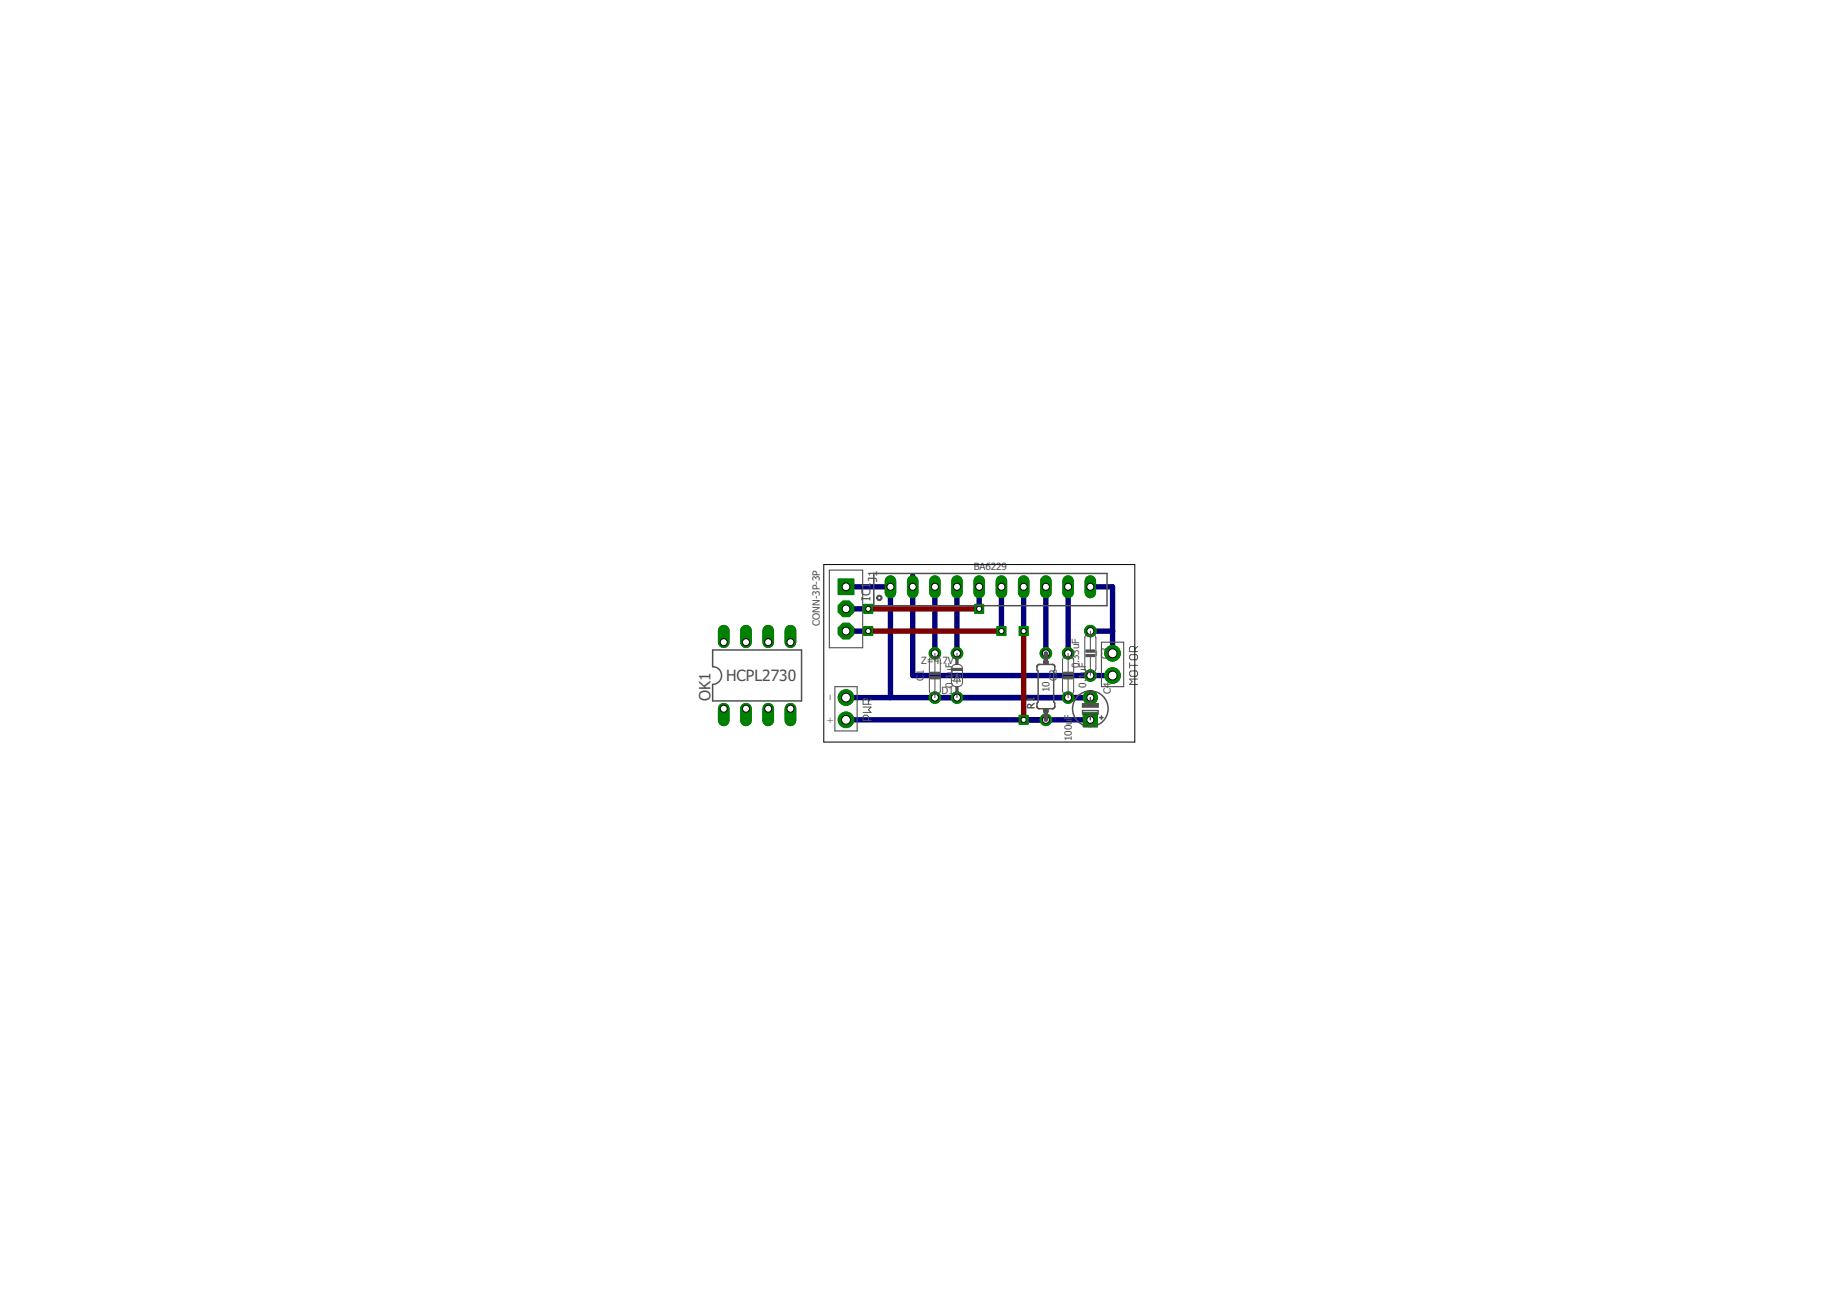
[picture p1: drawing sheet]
<svg xmlns="http://www.w3.org/2000/svg" width="210mm" height="148mm" viewBox="0 0 210 148" stroke-linecap="round" stroke-linejoin="round" font-family="sans-serif">
<defs><g id="words">
<g font-size="1.8" fill="#505050">
<text x="83" y="77.8">HCPL2730</text>
<text x="81.2" y="80.1" transform="rotate(-90 81.2 80.1)">OK1</text>
</g>
<g font-size="1.4" fill="#505050">
<text x="99.5" y="68.6" transform="rotate(-90 99.5 68.6)">IC1</text>
<text x="100.2" y="66.5" transform="rotate(-90 100.2 66.5)">J1</text>
<text x="125.7" y="77.6" transform="rotate(-90 125.7 77.6)">+</text>
<text x="125.7" y="75.1" transform="rotate(-90 125.7 75.1)">-</text>
<text x="95.3" y="82.7" transform="rotate(-90 95.3 82.7)">+</text>
<text x="95.3" y="80.1" transform="rotate(-90 95.3 80.1)">-</text>
</g>
<g font-size="1.1" fill="#505050">
<text x="111.3" y="65.1">BA6229</text>
<text x="93.7" y="71.5" transform="rotate(-90 93.7 71.5)">CONN-3P-3P</text>
<text x="105.3" y="75.8">Z=4.</text>
<text x="105.5" y="77.8" transform="rotate(-90 105.5 77.8)">C</text>
<text x="105.5" y="77.1" transform="rotate(-90 105.5 77.1)">1</text>
<text x="107.7" y="75.8">7V</text>
<text x="108.9" y="77" transform="rotate(-90 108.9 77)">uF</text>
<text x="120.8" y="77.8" transform="rotate(-90 120.8 77.8)">C</text>
<text x="120.8" y="77.1" transform="rotate(-90 120.8 77.1)">2</text>
<text x="123.3" y="76.3" transform="rotate(-90 123.3 76.3)">0.33uF</text>
<text x="124.1" y="77" transform="rotate(-90 124.1 77)">uF</text>
<text x="126.7" y="75.3" transform="rotate(-90 126.7 75.3)">C3</text>
<text x="107.6" y="79.3">D1</text>
<text x="108.9" y="78.6" transform="rotate(-90 108.9 78.6)">0.1</text>
<text x="118.2" y="81" transform="rotate(-90 118.2 81)">R1</text>
<text x="119.9" y="79" transform="rotate(-90 119.9 79)">10</text>
<text x="122.5" y="82.2" transform="rotate(-90 122.5 82.2)">F</text>
<text x="124.1" y="78.6" transform="rotate(-90 124.1 78.6)">0.1</text>
<text x="126.9" y="79.3" transform="rotate(-90 126.9 79.3)">C4</text>
<text x="122.5" y="84.7" transform="rotate(-90 122.5 84.7)">100u</text>
</g>
</g></defs>
<g fill="none" stroke="#000080" stroke-width=".61">
<path d="M96.7 79.7h27.9M96.7 67h5v12.7M96.7 72.1h2.5M96.7 69.6h2.5M104.3 65.8v11.4h22.8M106.8 67v7.6M109.3 67v7.6M111.9 67v2.6M114.4 67v5.1M117 67v5.1M119.5 67v7.6M122 67v7.6"/>
<path d="M124.6 67h2.5v7.6M124.6 72.1h2.5M96.7 82.2h27.9"/>
</g>
<circle cx="106.8" cy="79.7" r=".66" fill="#008000" stroke="#008000" stroke-width=".11"/>
<circle cx="106.8" cy="79.7" r=".4" fill="#fff" stroke="#000" stroke-width=".11"/>
<circle cx="106.8" cy="74.6" r=".66" fill="#008000" stroke="#008000" stroke-width=".11"/>
<circle cx="106.8" cy="74.6" r=".4" fill="#fff" stroke="#000" stroke-width=".11"/>
<circle cx="122" cy="79.7" r=".66" fill="#008000" stroke="#008000" stroke-width=".11"/>
<circle cx="122" cy="79.7" r=".4" fill="#fff" stroke="#000" stroke-width=".11"/>
<circle cx="122" cy="74.6" r=".66" fill="#008000" stroke="#008000" stroke-width=".11"/>
<circle cx="122" cy="74.6" r=".4" fill="#fff" stroke="#000" stroke-width=".11"/>
<circle cx="124.6" cy="72.1" r=".66" fill="#008000" stroke="#008000" stroke-width=".11"/>
<circle cx="124.6" cy="72.1" r=".4" fill="#fff" stroke="#000" stroke-width=".11"/>
<circle cx="124.6" cy="77.2" r=".66" fill="#008000" stroke="#008000" stroke-width=".11"/>
<circle cx="124.6" cy="77.2" r=".4" fill="#fff" stroke="#000" stroke-width=".11"/>
<circle cx="124.6" cy="79.7" r=".8" fill="#008000" stroke="#008000" stroke-width=".11"/>
<circle cx="124.6" cy="79.7" r=".4" fill="#fff" stroke="#000" stroke-width=".11"/>
<path d="M123.8 81.4h1.6v1.6h-1.6z" fill="#008000" stroke="#008000" stroke-width=".11"/>
<circle cx="124.6" cy="82.2" r=".4" fill="#fff" stroke="#000" stroke-width=".11"/>
<circle cx="109.3" cy="74.6" r=".66" fill="#008000" stroke="#008000" stroke-width=".11"/>
<circle cx="109.3" cy="74.6" r=".4" fill="#fff" stroke="#000" stroke-width=".11"/>
<circle cx="109.3" cy="79.7" r=".66" fill="#008000" stroke="#008000" stroke-width=".11"/>
<circle cx="109.3" cy="79.7" r=".4" fill="#fff" stroke="#000" stroke-width=".11"/>
<path d="M101.7 66.4v1.3" fill="none" stroke="#008000" stroke-width="1.3"/>
<circle cx="101.7" cy="67" r=".4" fill="#fff" stroke="#000" stroke-width=".11"/>
<path d="M104.3 66.4v1.3" fill="none" stroke="#008000" stroke-width="1.3"/>
<circle cx="104.3" cy="67" r=".4" fill="#fff" stroke="#000" stroke-width=".11"/>
<path d="M117 66.4v1.3" fill="none" stroke="#008000" stroke-width="1.3"/>
<circle cx="117" cy="67" r=".4" fill="#fff" stroke="#000" stroke-width=".11"/>
<path d="M119.5 66.4v1.3" fill="none" stroke="#008000" stroke-width="1.3"/>
<circle cx="119.5" cy="67" r=".4" fill="#fff" stroke="#000" stroke-width=".11"/>
<path d="M106.8 66.4v1.3" fill="none" stroke="#008000" stroke-width="1.3"/>
<circle cx="106.8" cy="67" r=".4" fill="#fff" stroke="#000" stroke-width=".11"/>
<path d="M109.3 66.4v1.3" fill="none" stroke="#008000" stroke-width="1.3"/>
<circle cx="109.3" cy="67" r=".4" fill="#fff" stroke="#000" stroke-width=".11"/>
<path d="M114.4 66.4v1.3" fill="none" stroke="#008000" stroke-width="1.3"/>
<circle cx="114.4" cy="67" r=".4" fill="#fff" stroke="#000" stroke-width=".11"/>
<path d="M111.9 66.4v1.3" fill="none" stroke="#008000" stroke-width="1.3"/>
<circle cx="111.9" cy="67" r=".4" fill="#fff" stroke="#000" stroke-width=".11"/>
<path d="M122 66.4v1.3" fill="none" stroke="#008000" stroke-width="1.3"/>
<circle cx="122" cy="67" r=".4" fill="#fff" stroke="#000" stroke-width=".11"/>
<path d="M124.6 66.4v1.3" fill="none" stroke="#008000" stroke-width="1.3"/>
<circle cx="124.6" cy="67" r=".4" fill="#fff" stroke="#000" stroke-width=".11"/>
<circle cx="96.7" cy="72.1" r=".96" fill="#008000" stroke="#008000" stroke-width=".11"/>
<circle cx="96.7" cy="72.1" r=".44" fill="#fff" stroke="#000" stroke-width=".11"/>
<circle cx="96.7" cy="69.6" r=".96" fill="#008000" stroke="#008000" stroke-width=".11"/>
<circle cx="96.7" cy="69.6" r=".44" fill="#fff" stroke="#000" stroke-width=".11"/>
<path d="M95.8 66.1h1.8v1.8h-1.8z" fill="#008000" stroke="#008000" stroke-width=".11"/>
<circle cx="96.7" cy="67" r=".44" fill="#fff" stroke="#000" stroke-width=".11"/>
<circle cx="127.1" cy="74.6" r=".89" fill="#008000" stroke="#008000" stroke-width=".11"/>
<circle cx="127.1" cy="74.6" r=".51" fill="#fff" stroke="#000" stroke-width=".11"/>
<circle cx="127.1" cy="77.2" r=".89" fill="#008000" stroke="#008000" stroke-width=".11"/>
<circle cx="127.1" cy="77.2" r=".51" fill="#fff" stroke="#000" stroke-width=".11"/>
<circle cx="96.7" cy="79.7" r=".89" fill="#008000" stroke="#008000" stroke-width=".11"/>
<circle cx="96.7" cy="79.7" r=".51" fill="#fff" stroke="#000" stroke-width=".11"/>
<circle cx="96.7" cy="82.2" r=".89" fill="#008000" stroke="#008000" stroke-width=".11"/>
<circle cx="96.7" cy="82.2" r=".51" fill="#fff" stroke="#000" stroke-width=".11"/>
<circle cx="119.5" cy="74.6" r=".66" fill="#008000" stroke="#008000" stroke-width=".11"/>
<circle cx="119.5" cy="74.6" r=".4" fill="#fff" stroke="#000" stroke-width=".11"/>
<circle cx="119.5" cy="82.2" r=".66" fill="#008000" stroke="#008000" stroke-width=".11"/>
<circle cx="119.5" cy="82.2" r=".4" fill="#fff" stroke="#000" stroke-width=".11"/>
<path d="M82.7 81v1.3" fill="none" stroke="#008000" stroke-width="1.3"/>
<circle cx="82.7" cy="81" r=".4" fill="#fff" stroke="#000" stroke-width=".11"/>
<path d="M85.2 81v1.3" fill="none" stroke="#008000" stroke-width="1.3"/>
<circle cx="85.2" cy="81" r=".4" fill="#fff" stroke="#000" stroke-width=".11"/>
<path d="M85.2 72.1v1.3" fill="none" stroke="#008000" stroke-width="1.3"/>
<circle cx="85.2" cy="73.4" r=".4" fill="#fff" stroke="#000" stroke-width=".11"/>
<path d="M82.7 72.1v1.3" fill="none" stroke="#008000" stroke-width="1.3"/>
<circle cx="82.7" cy="73.4" r=".4" fill="#fff" stroke="#000" stroke-width=".11"/>
<path d="M87.8 81v1.3" fill="none" stroke="#008000" stroke-width="1.3"/>
<circle cx="87.8" cy="81" r=".4" fill="#fff" stroke="#000" stroke-width=".11"/>
<path d="M90.3 81v1.3" fill="none" stroke="#008000" stroke-width="1.3"/>
<circle cx="90.3" cy="81" r=".4" fill="#fff" stroke="#000" stroke-width=".11"/>
<path d="M87.8 72.1v1.3" fill="none" stroke="#008000" stroke-width="1.3"/>
<circle cx="87.8" cy="73.4" r=".4" fill="#fff" stroke="#000" stroke-width=".11"/>
<path d="M90.3 72.1v1.3" fill="none" stroke="#008000" stroke-width="1.3"/>
<circle cx="90.3" cy="73.4" r=".4" fill="#fff" stroke="#000" stroke-width=".11"/>
<path d="M116.5 71.6h1v1h-1z" fill="#008000" stroke="#008000" stroke-width=".11"/>
<circle cx="117" cy="72.1" r=".3" fill="#fff" stroke="#000" stroke-width=".11"/>
<path d="M116.5 81.7h1v1h-1z" fill="#008000" stroke="#008000" stroke-width=".11"/>
<circle cx="117" cy="82.2" r=".3" fill="#fff" stroke="#000" stroke-width=".11"/>
<path d="M98.7 69h1v1.1h-1z" fill="#008000" stroke="#008000" stroke-width=".11"/>
<circle cx="99.2" cy="69.6" r=".3" fill="#fff" stroke="#000" stroke-width=".11"/>
<path d="M111.4 69h1v1.1h-1z" fill="#008000" stroke="#008000" stroke-width=".11"/>
<circle cx="111.9" cy="69.6" r=".3" fill="#fff" stroke="#000" stroke-width=".11"/>
<path d="M98.7 71.6h1v1h-1z" fill="#008000" stroke="#008000" stroke-width=".11"/>
<circle cx="99.2" cy="72.1" r=".3" fill="#fff" stroke="#000" stroke-width=".11"/>
<path d="M113.9 71.6h1v1h-1z" fill="#008000" stroke="#008000" stroke-width=".11"/>
<circle cx="114.4" cy="72.1" r=".3" fill="#fff" stroke="#000" stroke-width=".11"/>
<path d="M99.2 69.6h12.7M99.2 72.1h15.2M117 72.1v10.1" fill="none" stroke="#800000" stroke-width=".61"/>
<circle cx="106.8" cy="79.7" r=".66" fill="#008000" stroke="#008000" stroke-width=".11"/>
<circle cx="106.8" cy="79.7" r=".4" fill="#fff" stroke="#000" stroke-width=".11"/>
<circle cx="106.8" cy="74.6" r=".66" fill="#008000" stroke="#008000" stroke-width=".11"/>
<circle cx="106.8" cy="74.6" r=".4" fill="#fff" stroke="#000" stroke-width=".11"/>
<circle cx="122" cy="79.7" r=".66" fill="#008000" stroke="#008000" stroke-width=".11"/>
<circle cx="122" cy="79.7" r=".4" fill="#fff" stroke="#000" stroke-width=".11"/>
<circle cx="122" cy="74.6" r=".66" fill="#008000" stroke="#008000" stroke-width=".11"/>
<circle cx="122" cy="74.6" r=".4" fill="#fff" stroke="#000" stroke-width=".11"/>
<circle cx="124.6" cy="72.1" r=".66" fill="#008000" stroke="#008000" stroke-width=".11"/>
<circle cx="124.6" cy="72.1" r=".4" fill="#fff" stroke="#000" stroke-width=".11"/>
<circle cx="124.6" cy="77.2" r=".66" fill="#008000" stroke="#008000" stroke-width=".11"/>
<circle cx="124.6" cy="77.2" r=".4" fill="#fff" stroke="#000" stroke-width=".11"/>
<circle cx="124.6" cy="79.7" r=".8" fill="#008000" stroke="#008000" stroke-width=".11"/>
<circle cx="124.6" cy="79.7" r=".4" fill="#fff" stroke="#000" stroke-width=".11"/>
<path d="M123.8 81.4h1.6v1.6h-1.6z" fill="#008000" stroke="#008000" stroke-width=".11"/>
<circle cx="124.6" cy="82.2" r=".4" fill="#fff" stroke="#000" stroke-width=".11"/>
<circle cx="109.3" cy="74.6" r=".66" fill="#008000" stroke="#008000" stroke-width=".11"/>
<circle cx="109.3" cy="74.6" r=".4" fill="#fff" stroke="#000" stroke-width=".11"/>
<circle cx="109.3" cy="79.7" r=".66" fill="#008000" stroke="#008000" stroke-width=".11"/>
<circle cx="109.3" cy="79.7" r=".4" fill="#fff" stroke="#000" stroke-width=".11"/>
<path d="M101.7 66.4v1.3" fill="none" stroke="#008000" stroke-width="1.3"/>
<circle cx="101.7" cy="67" r=".4" fill="#fff" stroke="#000" stroke-width=".11"/>
<path d="M104.3 66.4v1.3" fill="none" stroke="#008000" stroke-width="1.3"/>
<circle cx="104.3" cy="67" r=".4" fill="#fff" stroke="#000" stroke-width=".11"/>
<path d="M117 66.4v1.3" fill="none" stroke="#008000" stroke-width="1.3"/>
<circle cx="117" cy="67" r=".4" fill="#fff" stroke="#000" stroke-width=".11"/>
<path d="M119.5 66.4v1.3" fill="none" stroke="#008000" stroke-width="1.3"/>
<circle cx="119.5" cy="67" r=".4" fill="#fff" stroke="#000" stroke-width=".11"/>
<path d="M106.8 66.4v1.3" fill="none" stroke="#008000" stroke-width="1.3"/>
<circle cx="106.8" cy="67" r=".4" fill="#fff" stroke="#000" stroke-width=".11"/>
<path d="M109.3 66.4v1.3" fill="none" stroke="#008000" stroke-width="1.3"/>
<circle cx="109.3" cy="67" r=".4" fill="#fff" stroke="#000" stroke-width=".11"/>
<path d="M114.4 66.4v1.3" fill="none" stroke="#008000" stroke-width="1.3"/>
<circle cx="114.4" cy="67" r=".4" fill="#fff" stroke="#000" stroke-width=".11"/>
<path d="M111.9 66.4v1.3" fill="none" stroke="#008000" stroke-width="1.3"/>
<circle cx="111.9" cy="67" r=".4" fill="#fff" stroke="#000" stroke-width=".11"/>
<path d="M122 66.4v1.3" fill="none" stroke="#008000" stroke-width="1.3"/>
<circle cx="122" cy="67" r=".4" fill="#fff" stroke="#000" stroke-width=".11"/>
<path d="M124.6 66.4v1.3" fill="none" stroke="#008000" stroke-width="1.3"/>
<circle cx="124.6" cy="67" r=".4" fill="#fff" stroke="#000" stroke-width=".11"/>
<circle cx="96.7" cy="72.1" r=".96" fill="#008000" stroke="#008000" stroke-width=".11"/>
<circle cx="96.7" cy="72.1" r=".44" fill="#fff" stroke="#000" stroke-width=".11"/>
<circle cx="96.7" cy="69.6" r=".96" fill="#008000" stroke="#008000" stroke-width=".11"/>
<circle cx="96.7" cy="69.6" r=".44" fill="#fff" stroke="#000" stroke-width=".11"/>
<path d="M95.8 66.1h1.8v1.8h-1.8z" fill="#008000" stroke="#008000" stroke-width=".11"/>
<circle cx="96.7" cy="67" r=".44" fill="#fff" stroke="#000" stroke-width=".11"/>
<circle cx="127.1" cy="74.6" r=".89" fill="#008000" stroke="#008000" stroke-width=".11"/>
<circle cx="127.1" cy="74.6" r=".51" fill="#fff" stroke="#000" stroke-width=".11"/>
<circle cx="127.1" cy="77.2" r=".89" fill="#008000" stroke="#008000" stroke-width=".11"/>
<circle cx="127.1" cy="77.2" r=".51" fill="#fff" stroke="#000" stroke-width=".11"/>
<circle cx="96.7" cy="79.7" r=".89" fill="#008000" stroke="#008000" stroke-width=".11"/>
<circle cx="96.7" cy="79.7" r=".51" fill="#fff" stroke="#000" stroke-width=".11"/>
<circle cx="96.7" cy="82.2" r=".89" fill="#008000" stroke="#008000" stroke-width=".11"/>
<circle cx="96.7" cy="82.2" r=".51" fill="#fff" stroke="#000" stroke-width=".11"/>
<circle cx="119.5" cy="74.6" r=".66" fill="#008000" stroke="#008000" stroke-width=".11"/>
<circle cx="119.5" cy="74.6" r=".4" fill="#fff" stroke="#000" stroke-width=".11"/>
<circle cx="119.5" cy="82.2" r=".66" fill="#008000" stroke="#008000" stroke-width=".11"/>
<circle cx="119.5" cy="82.2" r=".4" fill="#fff" stroke="#000" stroke-width=".11"/>
<path d="M82.7 81v1.3" fill="none" stroke="#008000" stroke-width="1.3"/>
<circle cx="82.7" cy="81" r=".4" fill="#fff" stroke="#000" stroke-width=".11"/>
<path d="M85.2 81v1.3" fill="none" stroke="#008000" stroke-width="1.3"/>
<circle cx="85.2" cy="81" r=".4" fill="#fff" stroke="#000" stroke-width=".11"/>
<path d="M85.2 72.1v1.3" fill="none" stroke="#008000" stroke-width="1.3"/>
<circle cx="85.2" cy="73.4" r=".4" fill="#fff" stroke="#000" stroke-width=".11"/>
<path d="M82.7 72.1v1.3" fill="none" stroke="#008000" stroke-width="1.3"/>
<circle cx="82.7" cy="73.4" r=".4" fill="#fff" stroke="#000" stroke-width=".11"/>
<path d="M87.8 81v1.3" fill="none" stroke="#008000" stroke-width="1.3"/>
<circle cx="87.8" cy="81" r=".4" fill="#fff" stroke="#000" stroke-width=".11"/>
<path d="M90.3 81v1.3" fill="none" stroke="#008000" stroke-width="1.3"/>
<circle cx="90.3" cy="81" r=".4" fill="#fff" stroke="#000" stroke-width=".11"/>
<path d="M87.8 72.1v1.3" fill="none" stroke="#008000" stroke-width="1.3"/>
<circle cx="87.8" cy="73.4" r=".4" fill="#fff" stroke="#000" stroke-width=".11"/>
<path d="M90.3 72.1v1.3" fill="none" stroke="#008000" stroke-width="1.3"/>
<circle cx="90.3" cy="73.4" r=".4" fill="#fff" stroke="#000" stroke-width=".11"/>
<path d="M116.5 71.6h1v1h-1z" fill="#008000" stroke="#008000" stroke-width=".11"/>
<circle cx="117" cy="72.1" r=".3" fill="#fff" stroke="#000" stroke-width=".11"/>
<path d="M116.5 81.7h1v1h-1z" fill="#008000" stroke="#008000" stroke-width=".11"/>
<circle cx="117" cy="82.2" r=".3" fill="#fff" stroke="#000" stroke-width=".11"/>
<path d="M98.7 69h1v1.1h-1z" fill="#008000" stroke="#008000" stroke-width=".11"/>
<circle cx="99.2" cy="69.6" r=".3" fill="#fff" stroke="#000" stroke-width=".11"/>
<path d="M111.4 69h1v1.1h-1z" fill="#008000" stroke="#008000" stroke-width=".11"/>
<circle cx="111.9" cy="69.6" r=".3" fill="#fff" stroke="#000" stroke-width=".11"/>
<path d="M98.7 71.6h1v1h-1z" fill="#008000" stroke="#008000" stroke-width=".11"/>
<circle cx="99.2" cy="72.1" r=".3" fill="#fff" stroke="#000" stroke-width=".11"/>
<path d="M113.9 71.6h1v1h-1z" fill="#008000" stroke="#008000" stroke-width=".11"/>
<circle cx="114.4" cy="72.1" r=".3" fill="#fff" stroke="#000" stroke-width=".11"/>
<g fill="none" stroke="#505050" stroke-width=".11">
<path d="M99.5 79.8l-.3 .4M106.3 75.1a.86 .86 0 0 1 1.1 .1v3.8a.4 .4 0 0 1-.3 .3h-.5a.4 .4 0 0 1-.4-.3v-3.6zM106.8 74.6v2.2M106.8 77.6v2.1M108.9 76a.66 .66 0 0 1 1.1 .4v1.5a.65 .65 0 0 1-.7 .6 .65 .65 0 0 1-.6-.6v-1.5zM109 77.1h.7v.3M109.3 77.1l.4 .7h-.7zM109.3 76.9v1.2M121.5 75.1a.88 .88 0 0 1 1.2 .1v3.8a.4 .4 0 0 1-.4 .3h-.5a.4 .4 0 0 1-.4-.3v-3.6zM122 74.6v2.2M122 77.6v2.1M124.1 72.6a1.1 1.1 0 0 1 1 0l.1 .3v3.5a.36 .36 0 0 1-.4 .4h-.5a.36 .36 0 0 1-.3-.4v-3.5z"/>
<path d="M124.6 72.1v2.1M124.6 75v2.2M129.1 75.7v.6M129.1 76h.9M129.2 74.8h.6l.2 .1v.3l-.2 .2h-.6l-.1-.2v-.3zM129.2 76.6h.6l.2 .2v.3l-.2 .2h-.6l-.1-.2v-.3zM129.7 74.4v-.4l-.2-.1h-.3l-.1 .1v.4h.9M130 77.6h-.9l.3 .3-.3 .3h.9M130 73.9l-.3 .2M98.6 80.8h.9l-.3 .3 .3 .3h-.9M99.2 82.3v-.4l-.1-.2h-.3l-.2 .2v.4h.9M99.2 80.5v-.5l-.1-.2h-.3l-.2 .2v.5h.9"/>
</g>
<g fill="#505050" stroke="#505050" stroke-width=".11">
<path d="M106.3 76.8h1v.2h-1z"/>
<path d="M106.3 77.3h1v.3h-1z"/>
<path d="M121.5 76.8h1.1v.2h-1.1z"/>
<path d="M121.5 77.3h1.1v.3h-1.1z"/>
<path d="M124.1 74.8h1v.2h-1z"/>
<path d="M124.1 74.3h1v.2h-1z"/>
<path d="M123.8 80.5h1.6v.2h-1.6z"/>
<path d="M108.7 76.3h1.3v.3h-1.3z"/>
<path d="M109.2 78.4h.3v.7h-.3z"/>
<path d="M109.2 75.3h.3v.6h-.3z"/>
<path d="M119.3 81h.5v.3h-.5z"/>
<path d="M119.3 75.5h.5v.4h-.5z"/>
</g>
<g fill="none" stroke="#505050" stroke-width=".17">
<path d="M81.4 74.3h10.2v5.8h-10.2v-1.9a1.02 1.02 0 0 0 1.1-1 1.02 1.02 0 0 0-1.1-1zM99.8 65.5h26.7v3.7h-26.7zM118.6 76l1.7-.1 .2 .2v.4l-.1 .2v3.5l.1 .1v.4l-.1 .2-1.7 .1-.2-.2v-.5l.1-.1v-3.5l-.1-.2zM124.6 79.7v.7M123.7 81.2h1.8v.4h-1.8zM123.7 80.4h1.8v.4h-1.8zM124.6 81.6v.6M125.7 82h.3M125.9 81.8v.4"/>
<circle cx="124.6" cy="81" r="2.03"/>
</g>
<path d="M100.2 68.1a.32 .32 0 0 1 .5 0 .32 .32 0 0 1-.1 .5 .32 .32 0 0 1-.4-.3h.1a.19 .19 0 0 1 .2-.2 .19 .19 0 0 1 .2 .3 .19 .19 0 0 1-.3 .1l-.1-.2h-.1z" fill-rule="evenodd" fill="#505050" stroke="#505050" stroke-width=".11"/>
<path d="M94.8 65.1h3.8v8.9h-3.8zM95.4 78.4h2.5v5.1h-2.5zM109.3 74.6v.7M109.3 79.1v.6M125.9 73.4h2.5v5h-2.5z" fill="none" stroke="#505050" stroke-width=".13"/>
<path d="M119.5 74.6v.9M119.5 81.3v.9" fill="none" stroke="#505050" stroke-width=".51"/>
<path d="M94.1 64.5h35.6v20.3h-35.6z" fill="none" stroke="#000" stroke-width=".11"/>
<use href="#words"/>
</svg>
